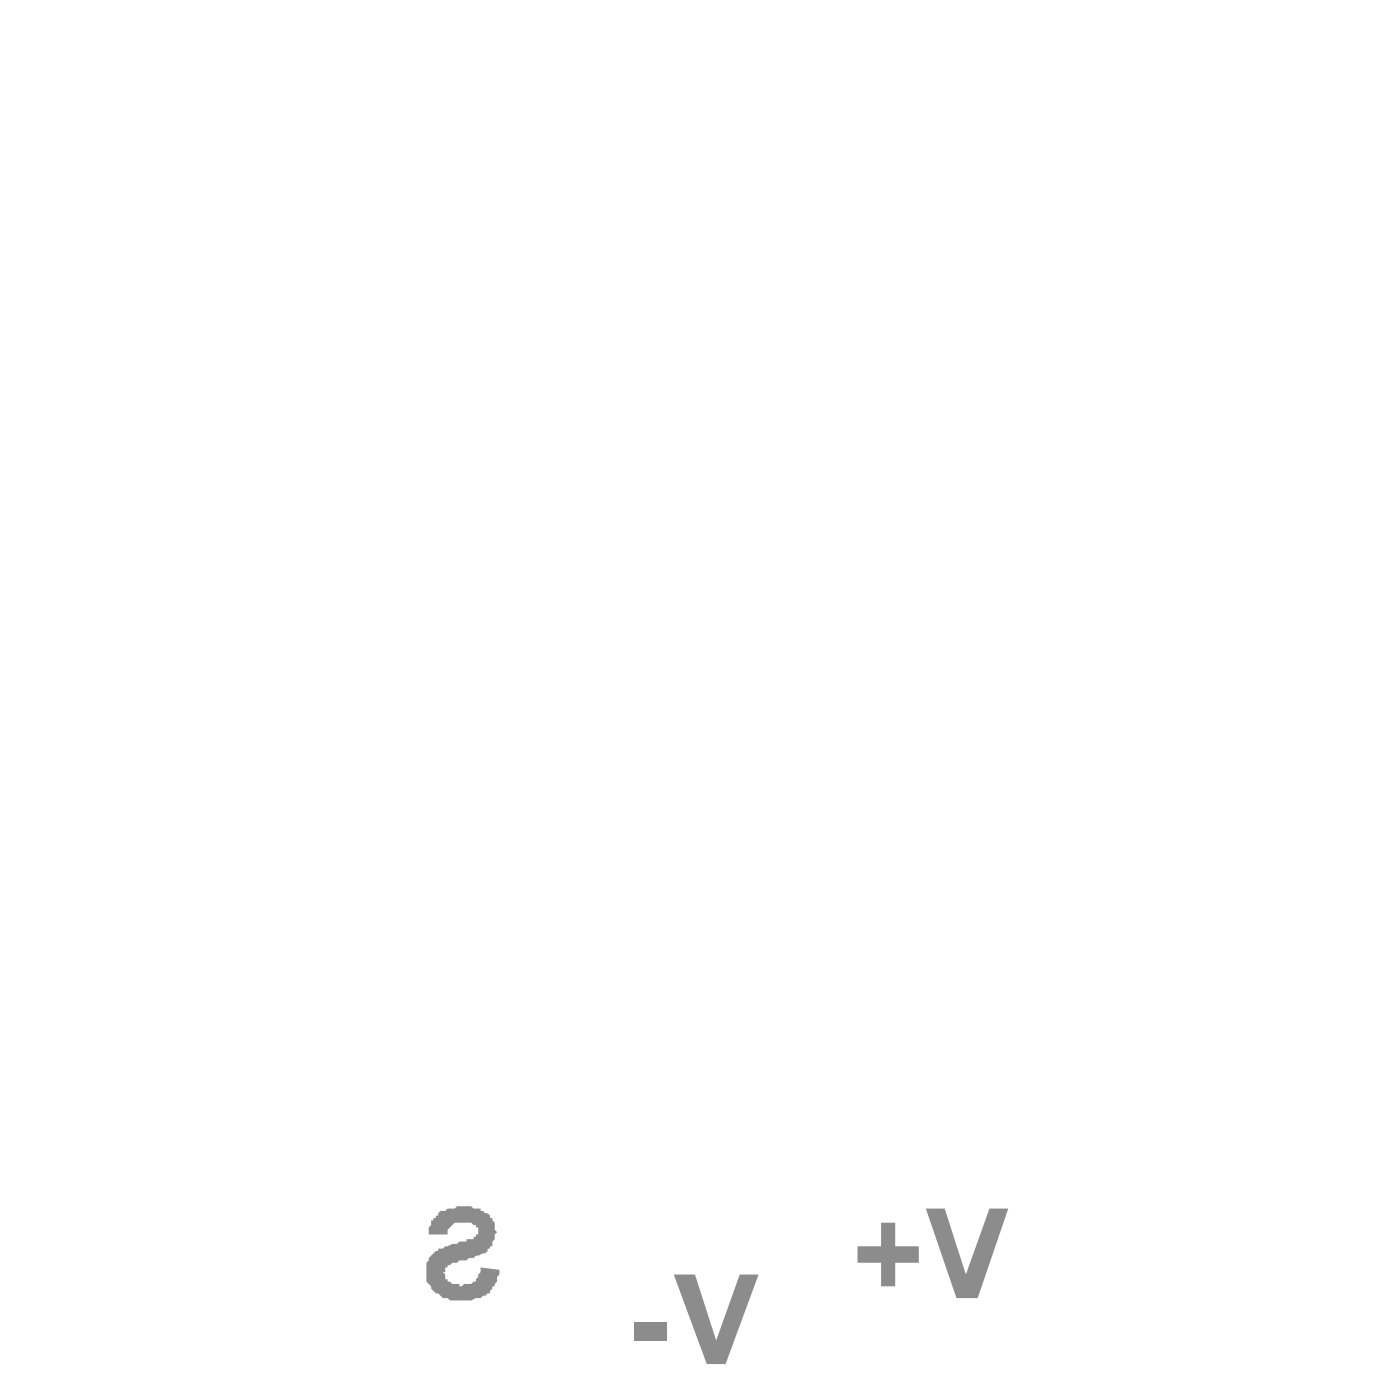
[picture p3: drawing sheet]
<svg xmlns="http://www.w3.org/2000/svg" width="50mm" height="50mm" viewBox="0 0 50 50" stroke-linecap="round" stroke-linejoin="round" font-family="sans-serif">
<g fill="#8c8c8c">
<path d="M33.1 43.2h.7l.8 2.4 .8-2.4h.7l-1.1 3.2h-.8z"/>
<path d="M31.5 43.8h.5v.8h.9v.6h-.9v.8h-.5v-.8h-.8v-.6h.8z"/>
<path d="M24.1 45.6h.8l.7 2.4 .9-2.4h.6l-1.1 3.2h-.7z"/>
<path d="M22.7 47.3h1.2v.7h-1.2z"/>
<path d="M15.6 43.5l.2-.2h.1a1.43 1.43 0 0 1 1.6 .2l.1 .2a.86 .86 0 0 1-.5 1.2l-.7 .3a.32 .32 0 0 0-.5 .3h-.1l.1 .1a.35 .35 0 0 0 .5 .3v.1l.2-.1a.57 .57 0 0 0 .6-.4v-.1h.7l-.1 .4a1.1 1.1 0 0 1-1.2 .7 .93 .93 0 0 1-.9-.2 .92 .92 0 0 1-.4-1 .92 .92 0 0 1 .7-.7l.4-.2h.3v-.1a.31 .31 0 0 0 .4-.3 .31 .31 0 0 0-.4-.2 .46 .46 0 0 0-.7 .4h-.7l.1-.5z"/>
</g>
</svg>
